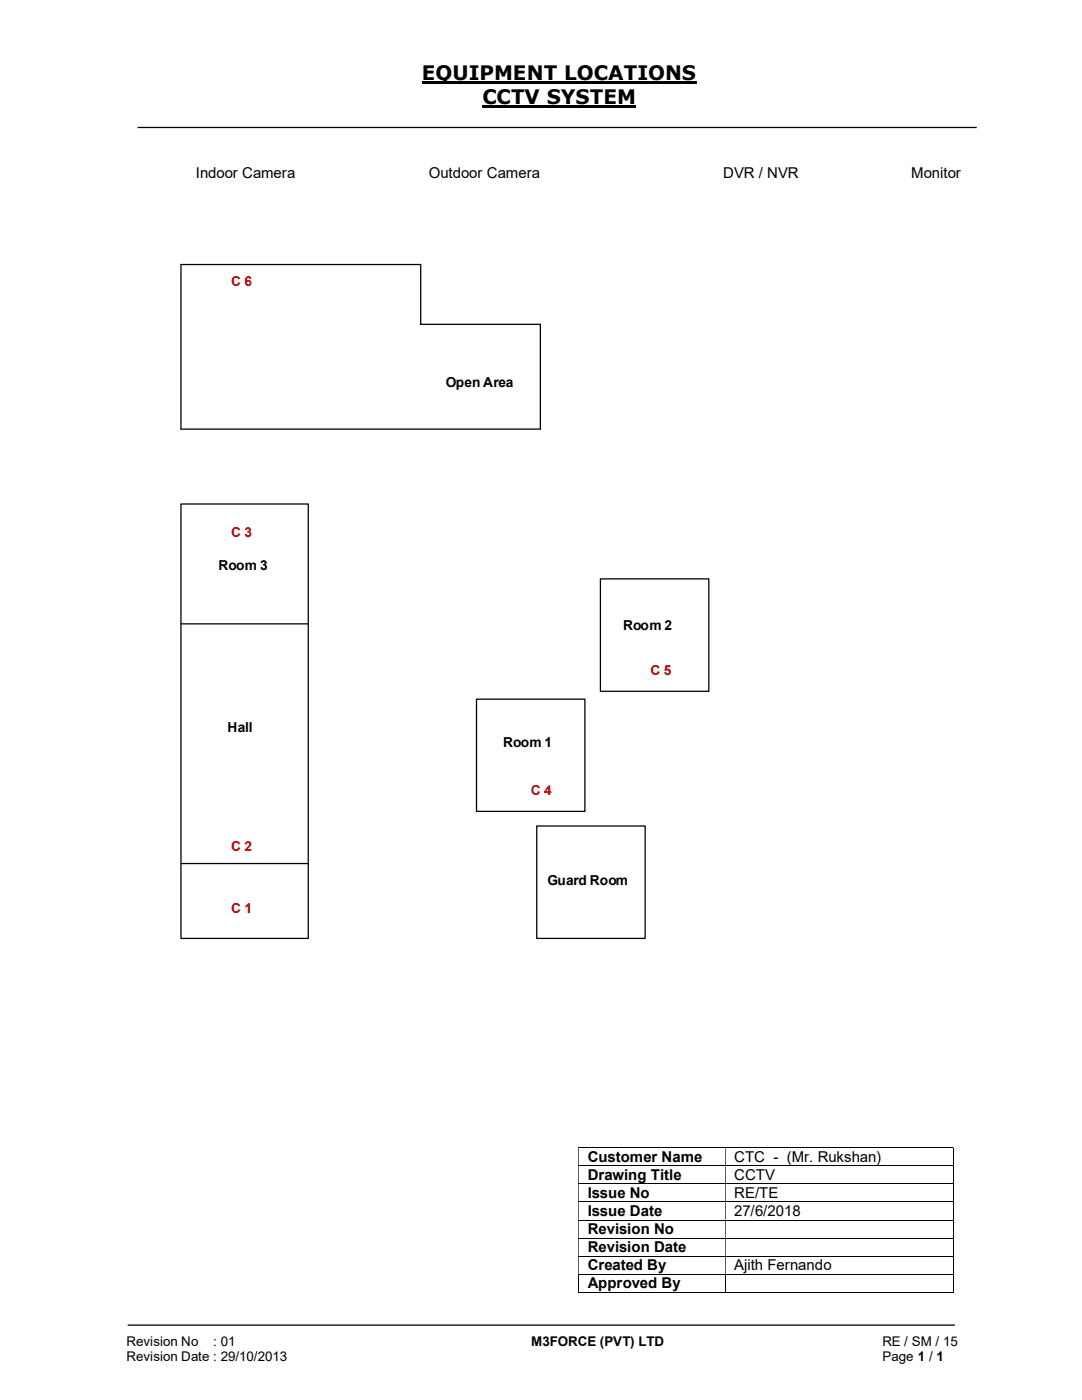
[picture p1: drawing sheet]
<svg xmlns="http://www.w3.org/2000/svg" width="216mm" height="279mm" viewBox="0 0 216 279" stroke-linecap="round" stroke-linejoin="round" font-family="sans-serif">
<defs><g id="words">
<g font-size="4">
<text x="84.2" y="16">EQUIPMENT LOCATIONS</text>
<text x="96.3" y="20.8">CCTV SYSTEM</text>
</g>
<g font-size="3">
<text x="39.1" y="35.5">Indoor Camera</text>
<text x="85.6" y="35.5">Outdoor Camera</text>
<text x="144.3" y="35.5">DVR / NVR</text>
<text x="181.8" y="35.5">Monitor</text>
<text x="117.3" y="231.9">Customer Name</text>
<text x="146.5" y="231.9">CTC - (Mr. Rukshan)</text>
<text x="117.3" y="235.5">Drawing Title</text>
<text x="117.3" y="239.1">Issue No</text>
<text x="146.5" y="235.5">CCTV</text>
<text x="146.5" y="239.1">RE/TE</text>
<text x="117.3" y="242.7">Issue Date</text>
<text x="146.5" y="242.7">27/6/2018</text>
<text x="117.3" y="246.3">Revision No</text>
<text x="117.3" y="249.9">Revision Date</text>
<text x="117.3" y="253.5">Created By</text>
<text x="117.3" y="257.1">Approved By</text>
<text x="146.5" y="253.5">Ajith Fernando</text>
</g>
<g font-size="2.7" fill="#c00000">
<text x="46.1" y="57">C 6</text>
<text x="46.1" y="107.2">C 3</text>
<text x="129.8" y="134.7">C 5</text>
<text x="105.9" y="158.6">C 4</text>
<text x="46.1" y="169.9">C 2</text>
<text x="46.1" y="182.2">C 1</text>
</g>
<g font-size="2.7">
<text x="89" y="77.3">Open Area</text>
<text x="43.6" y="113.8">Room 3</text>
<text x="124.3" y="125.8">Room 2</text>
<text x="45.4" y="146">Hall</text>
<text x="100.4" y="149">Room 1</text>
<text x="109.2" y="176.6">Guard Room</text>
<text x="25.2" y="268.7">Revision No</text>
<text x="42.6" y="268.7">: 01</text>
<text x="106" y="268.7">M3FORCE (PVT) LTD</text>
<text x="176.1" y="268.7">RE / SM / 15</text>
<text x="25.2" y="271.7">Revision Date : 29/10/2013</text>
<text x="176.1" y="271.7">Page 1 / 1</text>
</g>
</g></defs>
<path d="M84.2 16.4h54.8M96.3 21.3h30.7" fill="none" stroke="#000" stroke-width=".42"/>
<path d="M27.5 25.4h167.4M83.9 64.7h23.9v20.9h-71.7v-32.8h47.8v11.9M25.5 264.5h165" fill="none" stroke="#000" stroke-width=".25"/>
<g fill="none" stroke="#000" stroke-width=".2">
<path d="M115.4 229.1h74.7M115.4 232.7h74.7M115.4 236.3h74.7M115.4 239.9h74.7M190.2 229.2v3.4M190.2 232.7v3.5M190.2 236.3v3.5M190.2 239.9v3.5M115.4 243.5h74.7M115.4 247.1h74.7M115.4 250.7h74.7M115.4 254.3h74.7"/>
<path d="M115.4 257.9h29.3M115.5 254.4v3.6M144.8 254.4v3.6M144.8 257.9h45.3M190.2 243.6v3.4M190.2 247.1v3.5M190.2 250.8v3.4M190.2 254.4v3.6"/>
</g>
<g fill="#000">
<path d="M190.1 229h.2v.2h-.2zM115.4 229.2h.1v3.4h-.1zM144.7 229.2h.1v3.4h-.1z" fill-rule="evenodd"/>
<path d="M190.1 232.6h.2v.1h-.2zM115.4 232.7h.1v3.5h-.1zM144.7 232.7h.1v3.5h-.1z" fill-rule="evenodd"/>
<path d="M190.1 236.2h.2v.1h-.2zM115.4 236.3h.1v3.5h-.1zM144.7 236.3h.1v3.5h-.1z" fill-rule="evenodd"/>
<path d="M190.1 239.8h.2v.1h-.2zM115.4 239.9h.1v3.5h-.1zM144.7 239.9h.1v3.5h-.1z" fill-rule="evenodd"/>
<path d="M190.1 243.4h.2v.2h-.2zM115.4 243.6h.1v3.4h-.1zM144.7 243.6h.1v3.4h-.1z" fill-rule="evenodd"/>
<path d="M190.1 247h.2v.1h-.2zM115.4 247.1h.1v3.5h-.1zM144.7 247.1h.1v3.5h-.1z" fill-rule="evenodd"/>
<path d="M190.1 250.6h.2v.2h-.2zM115.4 250.8h.1v3.4h-.1zM144.7 250.8h.1v3.4h-.1z" fill-rule="evenodd"/>
</g>
<path d="M190.1 254.2h.2v.2h-.2zM190.1 257.9h.2v.1h-.2z" fill="#000"/>
<path d="M36.1 100.6h25.4v86.7h-25.4z" fill="#fff"/>
<path d="M36.1 100.6h25.4v86.7h-25.4zM36.1 124.5h25.4M36.1 172.3h25.4" fill="none" stroke="#000" stroke-width=".25"/>
<path d="M119.8 115.5h21.6v22.5h-21.6z" fill="#fff"/>
<path d="M119.8 115.5h21.6v22.5h-21.6z" fill="none" stroke="#000" stroke-width=".25"/>
<path d="M95.1 139.5h21.6v22.4h-21.6z" fill="#fff"/>
<path d="M95.1 139.5h21.6v22.4h-21.6z" fill="none" stroke="#000" stroke-width=".25"/>
<path d="M107.1 164.8h21.6v22.5h-21.6z" fill="#fff"/>
<path d="M107.1 164.8h21.6v22.5h-21.6z" fill="none" stroke="#000" stroke-width=".25"/>
<use href="#words"/>
</svg>
